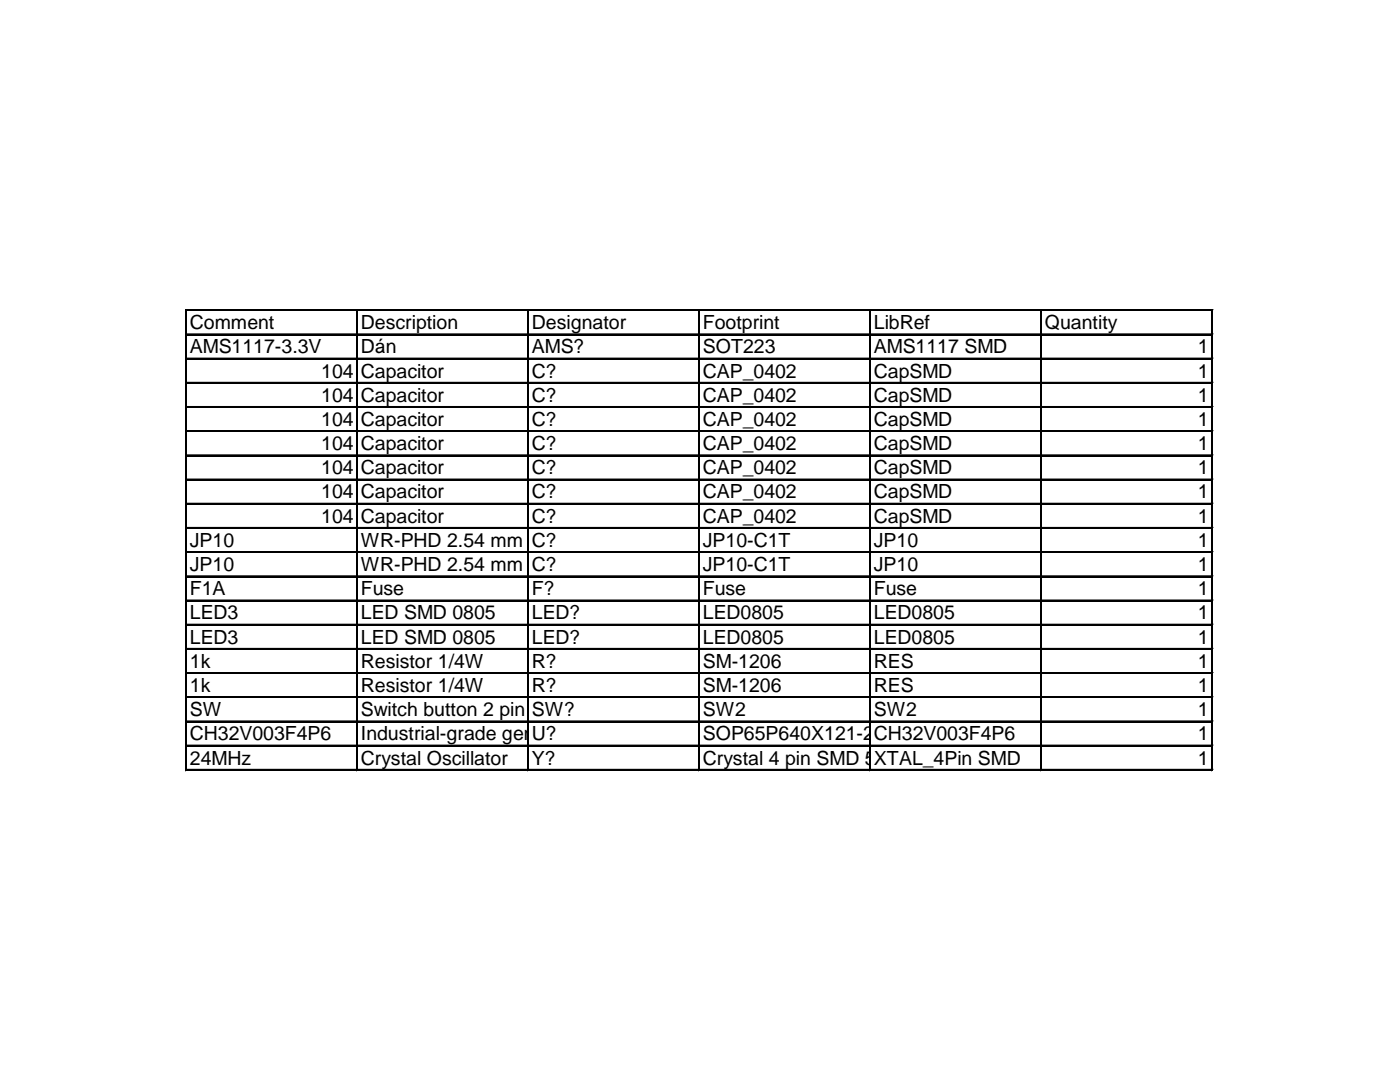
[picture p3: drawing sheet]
<svg xmlns="http://www.w3.org/2000/svg" width="279mm" height="216mm" viewBox="0 0 279 216" stroke-linecap="round" stroke-linejoin="round" font-family="sans-serif">
<defs><g id="words">
<g font-size="3.9">
<text x="37.9" y="65.7">Comment</text>
<text x="72" y="65.7">Description</text>
<text x="106.1" y="65.7">Designator</text>
<text x="140.3" y="65.7">Footprint</text>
<text x="174.4" y="65.7">LibRef</text>
<text x="208.5" y="65.7">Quantity</text>
<text x="37.9" y="70.5">AMS1117-3.3V</text>
<text x="72" y="70.5">Dán</text>
<text x="106.1" y="70.5">AMS?</text>
<text x="140.3" y="70.5">SOT223</text>
<text x="174.4" y="70.5">AMS1117 SMD</text>
<text x="239" y="70.5">1</text>
<text x="64.1" y="75.3">104</text>
<text x="72" y="75.3">Capacitor</text>
<text x="106.1" y="75.3">C?</text>
<text x="140.3" y="75.3">CAP_0402</text>
<text x="174.4" y="75.3">CapSMD</text>
<text x="239" y="75.3">1</text>
<text x="64.1" y="80.2">104</text>
<text x="72" y="80.2">Capacitor</text>
<text x="106.1" y="80.2">C?</text>
<text x="140.3" y="80.2">CAP_0402</text>
<text x="174.4" y="80.2">CapSMD</text>
<text x="239" y="80.2">1</text>
<text x="64.1" y="85">104</text>
<text x="64.1" y="89.8">104</text>
<text x="72" y="85">Capacitor</text>
<text x="72" y="89.8">Capacitor</text>
<text x="106.1" y="85">C?</text>
<text x="106.1" y="89.8">C?</text>
<text x="140.3" y="85">CAP_0402</text>
<text x="140.3" y="89.8">CAP_0402</text>
<text x="174.4" y="85">CapSMD</text>
<text x="174.4" y="89.8">CapSMD</text>
<text x="239" y="85">1</text>
<text x="239" y="89.8">1</text>
<text x="64.1" y="94.6">104</text>
<text x="72" y="94.6">Capacitor</text>
<text x="106.1" y="94.6">C?</text>
<text x="140.3" y="94.6">CAP_0402</text>
<text x="174.4" y="94.6">CapSMD</text>
<text x="239" y="94.6">1</text>
<text x="64.1" y="99.5">104</text>
<text x="72" y="99.5">Capacitor</text>
<text x="106.1" y="99.5">C?</text>
<text x="140.3" y="99.5">CAP_0402</text>
<text x="174.4" y="99.5">CapSMD</text>
<text x="239" y="99.5">1</text>
<text x="64.1" y="104.3">104</text>
<text x="72" y="104.3">Capacitor</text>
<text x="106.1" y="104.3">C?</text>
<text x="140.3" y="104.3">CAP_0402</text>
<text x="174.4" y="104.3">CapSMD</text>
<text x="239" y="104.3">1</text>
<text x="37.9" y="109.1">JP10</text>
<text x="37.9" y="113.9">JP10</text>
<text x="72" y="109.1">WR-PHD 2.54 mm Angled Socket Header</text>
<text x="72" y="113.9">WR-PHD 2.54 mm Angled Socket Header</text>
<text x="106.1" y="109.1">C?</text>
<text x="106.1" y="113.9">C?</text>
<text x="140.3" y="109.1">JP10-C1T</text>
<text x="140.3" y="113.9">JP10-C1T</text>
<text x="174.4" y="109.1">JP10</text>
<text x="174.4" y="113.9">JP10</text>
<text x="239" y="109.1">1</text>
<text x="239" y="113.9">1</text>
<text x="37.9" y="118.8">F1A</text>
<text x="72" y="118.8">Fuse</text>
<text x="106.1" y="118.8">F?</text>
<text x="140.3" y="118.8">Fuse</text>
<text x="174.4" y="118.8">Fuse</text>
<text x="239" y="118.8">1</text>
<text x="37.9" y="123.6">LED3</text>
<text x="72" y="123.6">LED SMD 0805</text>
<text x="106.1" y="123.6">LED?</text>
<text x="140.3" y="123.6">LED0805</text>
<text x="174.4" y="123.6">LED0805</text>
<text x="239" y="123.6">1</text>
<text x="37.9" y="128.4">LED3</text>
<text x="72" y="128.4">LED SMD 0805</text>
<text x="106.1" y="128.4">LED?</text>
<text x="140.3" y="128.4">LED0805</text>
<text x="174.4" y="128.4">LED0805</text>
<text x="239" y="128.4">1</text>
<text x="37.9" y="133.2">1k</text>
<text x="72" y="133.2">Resistor 1/4W</text>
<text x="106.1" y="133.2">R?</text>
<text x="140.3" y="133.2">SM-1206</text>
<text x="174.4" y="133.2">RES</text>
<text x="239" y="133.2">1</text>
<text x="37.9" y="138.1">1k</text>
<text x="37.9" y="142.9">SW</text>
<text x="72" y="138.1">Resistor 1/4W</text>
<text x="72" y="142.9">Switch button 2 pin</text>
<text x="106.1" y="138.1">R?</text>
<text x="106.1" y="142.9">SW?</text>
<text x="140.3" y="138.1">SM-1206</text>
<text x="140.3" y="142.9">SW2</text>
<text x="174.4" y="138.1">RES</text>
<text x="174.4" y="142.9">SW2</text>
<text x="239" y="138.1">1</text>
<text x="239" y="142.9">1</text>
<text x="37.9" y="147.7">CH32V003F4P6</text>
<text x="72" y="147.7">Industrial-grade general-purpose microcontroller</text>
<text x="106.1" y="147.7">U?</text>
<text x="140.3" y="147.7">SOP65P640X121-20N</text>
<text x="174.4" y="147.7">CH32V003F4P6</text>
<text x="239" y="147.7">1</text>
<text x="37.9" y="152.6">24MHz</text>
<text x="72" y="152.6">Crystal Oscillator</text>
<text x="106.1" y="152.6">Y?</text>
<text x="140.3" y="152.6">Crystal 4 pin SMD 50x32</text>
<text x="174.4" y="152.6">XTAL_4Pin SMD</text>
<text x="239" y="152.6">1</text>
</g>
</g></defs>
<g fill="none" stroke="#000" stroke-width=".2">
<path d="M37 61.8v92M37.4 61.8h204.7M37.4 66.6h204.7M37.4 71.5h204.7M37.4 76.3h204.7M71.1 62.1v91.7M105.3 62.1v91.7M139.4 62.1v91.7M173.5 62.1v91.7M207.7 62.1v91.7M241.8 62.1v91.7M37.4 81.1h204.7"/>
<path d="M37.4 85.9h204.7M37.4 90.8h204.7M37.4 95.6h204.7M37.4 100.4h204.7M37.4 105.2h204.7M37.4 110.1h204.7M37.4 114.9h204.7M37.4 119.7h204.7M37.4 124.5h204.7M37.4 129.4h204.7M37.4 134.2h204.7M37.4 139h204.7"/>
<path d="M37.4 143.9h204.7M37.4 148.7h204.7M37.4 153.5h204.7"/>
</g>
<g fill="none" stroke="#000" stroke-width=".34">
<path d="M37.2 61.8v92M37.3 61.9h204.8M37.3 66.8h204.8M37.3 71.6h204.8M37.3 76.4h204.8M71.3 62.1v91.7M105.4 62.1v91.7M139.5 62.1v91.7M173.7 62.1v91.7M207.8 62.1v91.7M241.9 62.1v91.7M37.3 81.3h204.8"/>
<path d="M37.3 86.1h204.8M37.3 90.9h204.8M37.3 95.7h204.8M37.3 100.6h204.8M37.3 105.4h204.8M37.3 110.2h204.8M37.3 115h204.8M37.3 119.9h204.8M37.3 124.7h204.8M37.3 129.5h204.8M37.3 134.3h204.8M37.3 139.2h204.8"/>
<path d="M37.3 144h204.8M37.3 148.8h204.8M37.3 153.7h204.8"/>
</g>
<use href="#words"/>
</svg>
